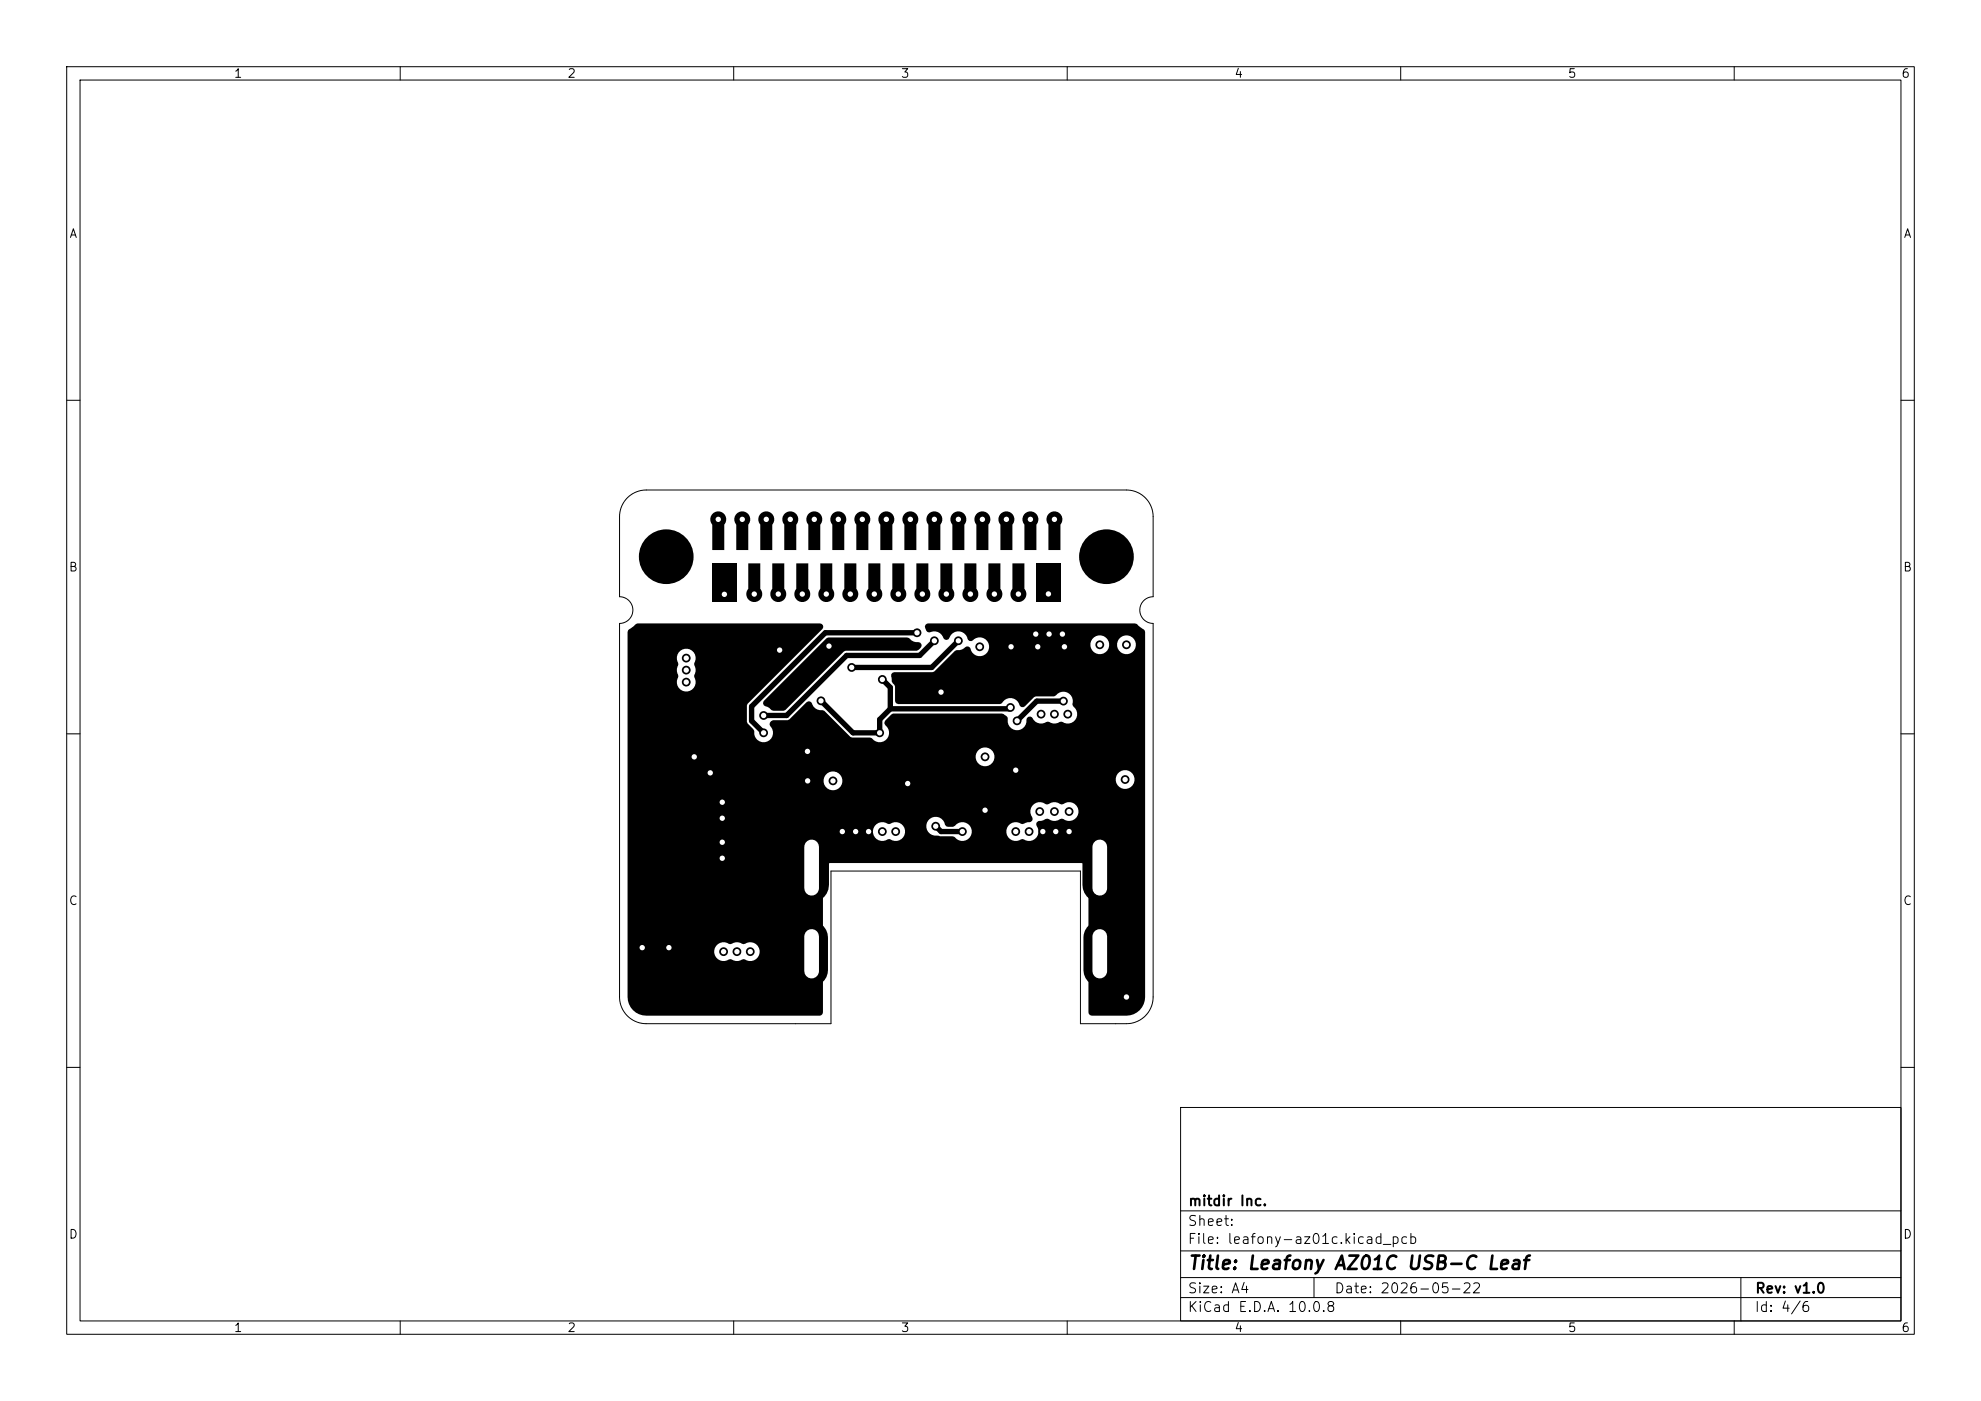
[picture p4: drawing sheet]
<svg xmlns="http://www.w3.org/2000/svg" width="297mm" height="210mm" viewBox="0 0 297 210" stroke-linecap="round" stroke-linejoin="round" font-family="sans-serif">
<defs><g id="words">
<text font-size="2" x="178" y="190.8">Title: Leafony AZ01C USB-C Leaf</text>
<g font-size="1.5">
<text x="178" y="184.1">Sheet:</text>
<text x="178" y="181.1">mitdir Inc.</text>
<text x="178" y="186.8">File: leafony-az01c.kicad_pcb</text>
<text x="178" y="197">KiCad E.D.A. 10.0.8</text>
<text x="178" y="194.2">Size: A4</text>
<text x="200" y="194.2">Date: 2026-05-22</text>
<text x="263" y="197">Id: 4/6</text>
<text x="263" y="194.2">Rev: v1.0</text>
</g>
<g font-size="1.3">
<text x="35" y="12">1</text>
<text x="85" y="12">2</text>
<text x="135" y="12">3</text>
<text x="185" y="12">4</text>
<text x="235" y="12">5</text>
<text x="285" y="12">6</text>
<text x="10.3" y="36">A</text>
<text x="285.3" y="36">A</text>
<text x="10.2" y="86">B</text>
<text x="285.2" y="86">B</text>
<text x="10.2" y="136">C</text>
<text x="285.2" y="136">C</text>
<text x="10.2" y="186">D</text>
<text x="285.2" y="186">D</text>
<text x="35" y="200">1</text>
<text x="85" y="200">2</text>
<text x="135" y="200">3</text>
<text x="185" y="200">4</text>
<text x="235" y="200">5</text>
<text x="285" y="200">6</text>
</g>
</g></defs>
<g fill="none" stroke="#000" stroke-width=".15">
<path d="M10 10h277v190h-277zM12 12h273v186h-273zM60 10v2M110 10v2M160 10v2M210 10v2M260 10v2M10 60h2M94.1 74.6a4 4 0 0 1 2.8-1.1h72a4 4 0 0 1 4 4v12a2 2 0 0 0-2 2 2 2 0 0 0 2 2v56a4 4 0 0 1-4 4h-6.9v-22.9h-37.4v22.9h-27.7a4 4 0 0 1-4-4v-56a2 2 0 0 0 2-2 2 2 0 0 0-2-2v-12a4 4 0 0 1 1.2-2.9zM285 60h2M10 110h2M285 110h2"/>
<path d="M10 160h2M177 166h108v32h-108zM285 160h2M60 198v2M110 198v2M160 198v2M177 194.5h108M177 191.5h108M177 187.5h108M177 181.5h108M197 191.5v3M210 198v2"/>
<path d="M260 198v2M261 191.5v6.5"/>
</g>
<path d="M121.7 127.5v5.2M164.9 127.5v5.2" fill="none" stroke="#000" stroke-width="5.2"/>
<path d="M121.7 140.5v4.9M164.9 140.5v4.9" fill="none" stroke="#000" stroke-width="4.9"/>
<g fill="#000">
<path d="M106.7 77.1a1.2 1.2 0 0 1 1.7-.2 1.2 1.2 0 0 1 .2 1.7v3.9h-1.8l-.1-3.9a1.2 1.2 0 0 1 0-1.5zM110.3 77.1a1.2 1.2 0 0 1 1.7-.2 1.2 1.2 0 0 1 .2 1.7v3.9h-1.8l-.1-3.9a1.2 1.2 0 0 1 0-1.5zM114.2 76.9a1.2 1.2 0 0 1 1.6 .1 1.2 1.2 0 0 1 0 1.6v3.9h-1.8l-.1-3.9a1.2 1.2 0 0 1 .3-1.7zM117.5 77.1a1.2 1.2 0 0 1 1.7-.2 1.2 1.2 0 0 1 .2 1.7v3.9h-1.8l-.1-3.9a1.2 1.2 0 0 1 0-1.5zM121.1 77.1a1.2 1.2 0 0 1 1.7-.2 1.2 1.2 0 0 1 .2 1.7v3.9h-1.8l-.1-3.9a1.2 1.2 0 0 1 0-1.5zM125 76.9a1.2 1.2 0 0 1 1.6 .1 1.2 1.2 0 0 1 0 1.6v3.9h-1.8l-.1-3.9a1.2 1.2 0 0 1 .3-1.7zM128.3 77.1a1.2 1.2 0 0 1 1.7-.2 1.2 1.2 0 0 1 .2 1.7v3.9h-1.8l-.1-3.9a1.2 1.2 0 0 1 0-1.5zM131.9 77.1a1.2 1.2 0 0 1 1.7-.2 1.2 1.2 0 0 1 .2 1.7v3.9h-1.8l-.1-3.9a1.2 1.2 0 0 1 0-1.5zM135.8 76.9a1.2 1.2 0 0 1 1.6 .1 1.2 1.2 0 0 1 0 1.6v3.9h-1.8l-.1-3.9a1.2 1.2 0 0 1 .3-1.7zM139.1 77.1a1.2 1.2 0 0 1 1.7-.2 1.2 1.2 0 0 1 .2 1.7v3.9h-1.8l-.1-3.9a1.2 1.2 0 0 1 0-1.5zM143 76.9a1.2 1.2 0 0 1 1.6 .1 1.2 1.2 0 0 1 0 1.6v3.9h-1.8l-.1-3.9a1.2 1.2 0 0 1 .3-1.7zM146.6 76.9a1.2 1.2 0 0 1 1.6 .1 1.2 1.2 0 0 1 0 1.6v3.9h-1.8l-.1-3.9a1.2 1.2 0 0 1 .3-1.7z"/>
<path d="M150.2 76.9a1.2 1.2 0 0 1 1.6 .1 1.2 1.2 0 0 1 0 1.6v3.9h-1.8l-.1-3.9a1.2 1.2 0 0 1 .3-1.7zM153.8 76.9a1.2 1.2 0 0 1 1.6 .1 1.2 1.2 0 0 1 0 1.6v3.9h-1.8l-.1-3.9a1.2 1.2 0 0 1 .3-1.7zM157.1 77.1a1.2 1.2 0 0 1 1.7-.2 1.2 1.2 0 0 1 .2 1.7v3.9h-1.8l-.1-3.9a1.2 1.2 0 0 1 0-1.5zM106.8 84.5h3.6v5.8h-3.6zM112.2 84.5h1.8v3.8a1.2 1.2 0 0 1-.1 1.6 1.2 1.2 0 0 1-1.6 0 1.2 1.2 0 0 1-.1-1.6zM115.8 84.5h1.8v3.8a1.2 1.2 0 0 1-.1 1.6 1.2 1.2 0 0 1-1.6 0 1.2 1.2 0 0 1-.1-1.6zM119.4 84.5h1.8v3.8a1.2 1.2 0 0 1-.1 1.6 1.2 1.2 0 0 1-1.6 0 1.2 1.2 0 0 1-.1-1.6zM94.2 94.5l1-.9 .4-.1h27.3a.5 .5 0 0 1 .5 .3 .5 .5 0 0 1-.1 .5l-11.2 11.2-.1 .3v2.4l.1 .2 .8 .9 .2 .4a1.41 1.41 0 0 0 1.8 1.5 1.41 1.41 0 0 0 .6-2.3 .59 .59 0 0 1 .5-.9h2.1l.2-.2 2.9-2.7a1.05 1.05 0 0 1 .8 .8 1.42 1.42 0 0 0 1.3 .6l.3 .1 3.9 3.8 .2 .2h2.7l.4 .1a1.42 1.42 0 0 0 2.1 .2 1.42 1.42 0 0 0-.2-2.2l-.1-.3 .1-.3 .9-1 .4-.1h16.2h.3a.91 .91 0 0 1 .6 1.2 1.41 1.41 0 0 0 1.6 1.3 1.41 1.41 0 0 0 1.2-1.6 .54 .54 0 0 1 .5-.5 .54 .54 0 0 1 .6 .5 1.39 1.39 0 0 0 1.8 .3h.5a1.34 1.34 0 0 0 1.5 0h.5a1.41 1.41 0 0 0 2-.4 1.41 1.41 0 0 0-.4-1.9l-.1-.5a1.41 1.41 0 0 0-.8-1.6 1.41 1.41 0 0 0-1.7 .4l-.3 .2h-2.7l-.3 .1-1.6 1.5a.54 .54 0 0 1-.6-.5 1.4 1.4 0 0 0-2.5-.2l-.4 .2h-15.2h-.3l-.2-.2v-2.4l-.3-.4a1.57 1.57 0 0 1-.1-1.6l.3-.1h5.7l.3-.2 3-3 .3-.1 .8-.1 .3-.2a.55 .55 0 0 1 .7-.3 .55 .55 0 0 1 .4 .6 1.41 1.41 0 0 0 1.8 .8 1.41 1.41 0 0 0 .8-1.8h15.3v.3a1.41 1.41 0 0 0 1.6 1.3 1.41 1.41 0 0 0 1.2-1.6h1.2v.3a1.41 1.41 0 0 0 2.1 1 1.41 1.41 0 0 0 0-2.3 1.41 1.41 0 0 0-2.1 1h-1.2l-.1-.4a1.41 1.41 0 0 0-1.5-.9 1.41 1.41 0 0 0-1.2 1.3l-15.3-.1a1.4 1.4 0 0 0-2.3-.4 .63 .63 0 0 1-.7 0 .63 .63 0 0 1-.3-.6 1.46 1.46 0 0 0-1.5-.7 1.46 1.46 0 0 0-1.2 1.1 .58 .58 0 0 1-.9-.4 1.52 1.52 0 0 0-2-.6 .88 .88 0 0 1-.5-1.1l.4-.2h31h.2l.3 .3a1.7 1.7 0 0 1 1 .9v54.7a2.81 2.81 0 0 1-2.8 2.8h-5.2h-.3l-.2-.2v-21.6l-.1-.3a1.21 1.21 0 0 0-1-.7h-37.7l-.3 .1a1.21 1.21 0 0 0-.7 .9v21.4l-.1 .2-.2 .2h-26.2a2.8 2.8 0 0 1-2.8-2.8v-6.9h13a1.4 1.4 0 0 0 .6 1.3 1.4 1.4 0 0 0 1.5 0h.5a1.69 1.69 0 0 0 1.8 0 1.45 1.45 0 0 0 2-.2 1.45 1.45 0 0 0-.2-2.1 1.7 1.7 0 0 0-1.8 0l-.5-.2a1.79 1.79 0 0 0-1.5 .2 1.5 1.5 0 0 0-2.4 1h-13v-18h36.8v.3a1.4 1.4 0 0 0 2.1 1h.5a1.4 1.4 0 0 0 1.9-.3 1.4 1.4 0 0 0-.1-1.8h3.6v.3a1.58 1.58 0 0 0 1.9 1.3l2 .1 .4 .1a1.42 1.42 0 0 0 1.6 .5 1.42 1.42 0 0 0 .9-1.5h5.2v.3a1.4 1.4 0 0 0 2.1 1h.5a1.41 1.41 0 0 0 1.8-.2 1.41 1.41 0 0 0 .1-1.8 .53 .53 0 0 1 .1-.6 .53 .53 0 0 1 .6-.1l.4-.2a.72 .72 0 0 1 1 .1l.8 .1 .9-.4 .2 .1a1.41 1.41 0 0 0 1.9-.2 1.41 1.41 0 0 0 0-1.9 1.41 1.41 0 0 0-1.9-.2l-.2 .1-.8-.3a1.34 1.34 0 0 0-1.2 .2h-.5a1.41 1.41 0 0 0-1.8 .2 1.41 1.41 0 0 0-.1 1.8 .53 .53 0 0 1-.1 .6 .53 .53 0 0 1-.6 .1l-.8 .3h-.3a1.4 1.4 0 0 0-2.1 1h-5.2l-.1-.4a1.42 1.42 0 0 0-2.4-.3 1.22 1.22 0 0 1-1.5-.1 1.42 1.42 0 0 0-1.4-1.3 1.42 1.42 0 0 0-1.4 1.3h-3.6l-.5-.4a1.79 1.79 0 0 0-1.5 .2 1.48 1.48 0 0 0-2.4 1h-36.8v-7.6h29.4v.3a1.41 1.41 0 0 0 1.7 1.2 1.41 1.41 0 0 0 1-1.7h41.1v.3a1.41 1.41 0 0 0 2.1 1 1.41 1.41 0 0 0 0-2.3 1.41 1.41 0 0 0-2.1 1h-41.1v-.2a1.41 1.41 0 0 0-1.5-.9 1.41 1.41 0 0 0-1.2 1.3h-29.4v-3.6h52.2v.3a1.41 1.41 0 0 0 2.1 1 1.41 1.41 0 0 0 0-2.3 1.41 1.41 0 0 0-2.1 1h-52.2v-14.8h7.4l.1 .7a.56 .56 0 0 1 0 .7l-.1 .4 .1 .7a.56 .56 0 0 1 0 .7 1.41 1.41 0 0 0 1.3 2 1.41 1.41 0 0 0 1.2-2.1v-.5a1.69 1.69 0 0 0 0-1.6 1.43 1.43 0 0 0-.7-2.1 1.43 1.43 0 0 0-1.9 1.1h-7.4zM123 84.5h1.8v3.8a1.2 1.2 0 0 1-.1 1.6 1.2 1.2 0 0 1-1.6 0 1.2 1.2 0 0 1-.1-1.6zM126.6 84.5h1.8v3.8a1.2 1.2 0 0 1-.1 1.6 1.2 1.2 0 0 1-1.6 0 1.2 1.2 0 0 1-.1-1.6zM130.2 84.5h1.8v3.8a1.2 1.2 0 0 1-.1 1.6 1.2 1.2 0 0 1-1.6 0 1.2 1.2 0 0 1-.1-1.6zM133.8 84.5h1.8v3.8a1.2 1.2 0 0 1-.1 1.6 1.2 1.2 0 0 1-1.6 0 1.2 1.2 0 0 1-.1-1.6z"/>
<path d="M114.5 105l9.4-9.3 .2-.1h11.9l.4 .1a1.42 1.42 0 0 0 1.3 .6 .59 .59 0 0 1 .5 .5 .59 .59 0 0 1-.5 .6l-.3 .1h-10.6l-.3 .2-8.7 8.7-.4 .1h-1.4h-.3l-.7-.6a.55 .55 0 0 1-.5-.2 .55 .55 0 0 1 0-.7zM137.4 84.5h1.8v3.8a1.2 1.2 0 0 1-.1 1.6 1.2 1.2 0 0 1-1.6 0 1.2 1.2 0 0 1-.1-1.6zM141 84.5h1.8v3.8a1.2 1.2 0 0 1-.1 1.6 1.2 1.2 0 0 1-1.6 0 1.2 1.2 0 0 1-.1-1.6zM144.6 84.5h1.8v3.8a1.2 1.2 0 0 1-.1 1.6 1.2 1.2 0 0 1-1.6 0 1.2 1.2 0 0 1-.1-1.6zM148.2 84.5h1.8v3.8a1.2 1.2 0 0 1-.1 1.6 1.2 1.2 0 0 1-1.6 0 1.2 1.2 0 0 1-.1-1.6zM151.8 84.5h1.8v3.8a1.2 1.2 0 0 1-.1 1.6 1.2 1.2 0 0 1-1.6 0 1.2 1.2 0 0 1-.1-1.6zM155.4 84.5h3.6v5.8h-3.6z"/>
<circle cx="107.7" cy="77.8" r=".66"/>
<circle cx="111.3" cy="77.8" r=".66"/>
<circle cx="114.9" cy="77.8" r=".66"/>
<circle cx="118.5" cy="77.8" r=".66"/>
<circle cx="122.1" cy="77.8" r=".66"/>
<circle cx="125.7" cy="77.8" r=".66"/>
<circle cx="129.3" cy="77.8" r=".66"/>
<circle cx="132.9" cy="77.8" r=".66"/>
<circle cx="136.5" cy="77.8" r=".66"/>
<circle cx="140.1" cy="77.8" r=".66"/>
<circle cx="143.7" cy="77.8" r=".66"/>
<circle cx="147.3" cy="77.8" r=".66"/>
<circle cx="150.9" cy="77.8" r=".66"/>
<circle cx="154.5" cy="77.8" r=".66"/>
<circle cx="158.1" cy="77.8" r=".66"/>
<circle cx="102.9" cy="98.7" r=".66"/>
<circle cx="108.6" cy="89.1" r=".66"/>
<circle cx="113.1" cy="89.1" r=".66"/>
<circle cx="116.7" cy="89" r=".66"/>
<circle cx="116.9" cy="97.4" r=".66"/>
<circle cx="120.3" cy="89.1" r=".66"/>
<circle cx="123.9" cy="89.1" r=".66"/>
<circle cx="124.3" cy="96.8" r=".66"/>
<circle cx="127.5" cy="89.1" r=".66"/>
<circle cx="131.1" cy="89" r=".66"/>
<circle cx="134.7" cy="89.1" r=".66"/>
<circle cx="137.5" cy="94.8" r=".66"/>
<circle cx="138.3" cy="89.1" r=".66"/>
<circle cx="140.1" cy="96" r=".66"/>
<circle cx="141.9" cy="89.1" r=".66"/>
<circle cx="143.7" cy="96.1" r=".66"/>
<circle cx="145.5" cy="89.1" r=".66"/>
<circle cx="146.9" cy="96.9" r=".66"/>
<circle cx="149.1" cy="89.1" r=".66"/>
<circle cx="151.6" cy="96.9" r=".66"/>
<circle cx="152.7" cy="89.1" r=".66"/>
<circle cx="155.3" cy="95.1" r=".66"/>
<circle cx="155.6" cy="96.9" r=".66"/>
<circle cx="157.2" cy="89" r=".66"/>
<circle cx="157.3" cy="95.1" r=".66"/>
<circle cx="159.3" cy="95" r=".66"/>
<circle cx="159.6" cy="96.9" r=".66"/>
<circle cx="164.9" cy="96.7" r=".66"/>
<circle cx="168.9" cy="96.7" r=".66"/>
<circle cx="102.9" cy="102.2" r=".66"/>
<circle cx="102.9" cy="100.4" r=".66"/>
<circle cx="104.1" cy="113.5" r=".66"/>
<circle cx="106.5" cy="115.8" r=".66"/>
<circle cx="114.5" cy="107.2" r=".66"/>
<circle cx="114.5" cy="109.8" r=".66"/>
<circle cx="121.1" cy="112.6" r=".66"/>
<circle cx="121.1" cy="117.1" r=".66"/>
<circle cx="123.1" cy="105" r=".66"/>
<circle cx="124.9" cy="117.1" r=".66"/>
<circle cx="127.7" cy="100.1" r=".66"/>
<circle cx="131.9" cy="109.8" r=".66"/>
<circle cx="132.3" cy="101.8" r=".66"/>
<circle cx="136.1" cy="117.4" r=".66"/>
<circle cx="141.1" cy="103.7" r=".66"/>
<circle cx="147.7" cy="113.5" r=".66"/>
<circle cx="151.5" cy="106.1" r=".66"/>
<circle cx="152.3" cy="115.5" r=".66"/>
<circle cx="152.5" cy="108.1" r=".66"/>
<circle cx="156.1" cy="107.1" r=".66"/>
<circle cx="158.1" cy="107.1" r=".66"/>
<circle cx="159.4" cy="105.1" r=".66"/>
<circle cx="160.1" cy="107.1" r=".66"/>
<circle cx="168.7" cy="116.8" r=".66"/>
<circle cx="108.3" cy="122.6" r=".66"/>
<circle cx="108.3" cy="128.6" r=".66"/>
<circle cx="108.3" cy="120.2" r=".66"/>
<circle cx="108.3" cy="126.2" r=".66"/>
<circle cx="126.3" cy="124.6" r=".66"/>
<circle cx="128.3" cy="124.6" r=".66"/>
<circle cx="130.2" cy="124.6" r=".66"/>
<circle cx="132.3" cy="124.6" r=".66"/>
<circle cx="134.3" cy="124.6" r=".66"/>
<circle cx="140.3" cy="123.8" r=".66"/>
<circle cx="144.3" cy="124.6" r=".66"/>
<circle cx="147.7" cy="121.5" r=".66"/>
<circle cx="152.3" cy="124.6" r=".66"/>
<circle cx="154.3" cy="124.6" r=".66"/>
<circle cx="155.9" cy="121.6" r=".66"/>
<circle cx="156.3" cy="124.6" r=".66"/>
<circle cx="158.1" cy="121.6" r=".66"/>
<circle cx="158.3" cy="124.6" r=".66"/>
<circle cx="160.3" cy="124.6" r=".66"/>
<circle cx="160.3" cy="121.6" r=".66"/>
<circle cx="96.3" cy="142" r=".66"/>
<circle cx="100.3" cy="142" r=".66"/>
<circle cx="108.5" cy="142.6" r=".66"/>
<circle cx="110.5" cy="142.6" r=".66"/>
<circle cx="112.5" cy="142.6" r=".66"/>
<circle cx="168.9" cy="149.4" r=".66"/>
</g>
<path d="M137.5 94.9h-13.8l-11 11v2.1l1.8 1.9M140.1 96.1l-2.2 2.2h-11l-9 9h-3.4M143.7 96.1l-4 4h-12M123.1 105.1l4.8 4.8h4v-2l1.6-1.6M132.3 101.9l1.2 1.2v3.2M151.5 106.1l-.2 .2h-17.8M159.4 105.1h-4l-2.9 3M140.3 123.9l.8 .8h3.2" fill="none" stroke="#000" stroke-width=".8"/>
<g fill="#fff">
<circle cx="116.9" cy="97.5" r=".4"/>
<circle cx="158.3" cy="124.7" r=".4"/>
<circle cx="168.9" cy="149.5" r=".4"/>
<circle cx="108.3" cy="122.7" r=".4"/>
<circle cx="155.3" cy="95.1" r=".4"/>
<circle cx="100.3" cy="142.1" r=".4"/>
<circle cx="108.3" cy="120.3" r=".4"/>
<circle cx="136.1" cy="117.5" r=".4"/>
<circle cx="121.1" cy="112.6" r=".4"/>
<circle cx="108.3" cy="128.7" r=".4"/>
<circle cx="141.1" cy="103.8" r=".4"/>
<circle cx="130.2" cy="124.7" r=".4"/>
<circle cx="147.7" cy="121.5" r=".4"/>
<circle cx="104.1" cy="113.5" r=".4"/>
<circle cx="160.3" cy="124.7" r=".4"/>
<circle cx="159.3" cy="95.1" r=".4"/>
<circle cx="96.3" cy="142.1" r=".4"/>
<circle cx="126.3" cy="124.7" r=".4"/>
<circle cx="157.2" cy="89" r=".4"/>
<circle cx="157.3" cy="95.1" r=".4"/>
<circle cx="128.3" cy="124.7" r=".4"/>
<circle cx="156.3" cy="124.7" r=".4"/>
<circle cx="106.5" cy="115.9" r=".4"/>
<circle cx="152.3" cy="115.5" r=".4"/>
<circle cx="159.6" cy="97" r=".4"/>
<circle cx="155.6" cy="97" r=".4"/>
<circle cx="108.3" cy="126.3" r=".4"/>
<circle cx="121.1" cy="117.1" r=".4"/>
<circle cx="124.3" cy="96.9" r=".4"/>
<circle cx="151.6" cy="97" r=".4"/>
<circle cx="124.9" cy="117.1" r=".4"/>
<circle cx="102.9" cy="100.5" r=".4"/>
<circle cx="108.6" cy="89.1" r=".4"/>
<circle cx="102.9" cy="98.7" r=".4"/>
<circle cx="102.9" cy="102.3" r=".4"/>
<circle cx="168.7" cy="116.9" r=".4"/>
<circle cx="113.1" cy="89.1" r=".4"/>
<circle cx="158.1" cy="107.1" r=".4"/>
<circle cx="110.5" cy="142.7" r=".4"/>
<circle cx="147.7" cy="113.5" r=".4"/>
<circle cx="112.5" cy="142.7" r=".4"/>
<circle cx="156.1" cy="107.1" r=".4"/>
<circle cx="160.1" cy="107.1" r=".4"/>
<circle cx="164.9" cy="96.7" r=".4"/>
<circle cx="108.5" cy="142.7" r=".4"/>
<circle cx="140.3" cy="123.9" r=".4"/>
<circle cx="144.3" cy="124.7" r=".4"/>
<circle cx="151.5" cy="106.1" r=".4"/>
<circle cx="132.3" cy="101.9" r=".4"/>
<circle cx="131.9" cy="109.9" r=".4"/>
<circle cx="123.1" cy="105.1" r=".4"/>
<circle cx="127.7" cy="100.1" r=".4"/>
<circle cx="140.1" cy="77.9" r=".4"/>
<circle cx="143.7" cy="96.1" r=".4"/>
<circle cx="114.5" cy="107.3" r=".4"/>
<circle cx="136.5" cy="77.9" r=".4"/>
<circle cx="140.1" cy="96.1" r=".4"/>
<circle cx="114.5" cy="109.9" r=".4"/>
<circle cx="137.5" cy="94.9" r=".4"/>
<circle cx="152.3" cy="124.7" r=".4"/>
<circle cx="158.1" cy="121.7" r=".4"/>
<circle cx="132.3" cy="124.7" r=".4"/>
<circle cx="134.3" cy="124.7" r=".4"/>
<circle cx="160.3" cy="121.7" r=".4"/>
<circle cx="155.9" cy="121.7" r=".4"/>
<circle cx="154.3" cy="124.7" r=".4"/>
<circle cx="159.4" cy="105.1" r=".4"/>
<circle cx="152.5" cy="108.1" r=".4"/>
<circle cx="168.9" cy="96.7" r=".4"/>
<circle cx="146.9" cy="97" r=".4"/>
<circle cx="107.7" cy="77.9" r=".4"/>
<circle cx="111.3" cy="77.9" r=".4"/>
<circle cx="116.7" cy="89.1" r=".4"/>
<circle cx="114.9" cy="77.9" r=".4"/>
<circle cx="120.3" cy="89.1" r=".4"/>
<circle cx="118.5" cy="77.9" r=".4"/>
<circle cx="123.9" cy="89.1" r=".4"/>
<circle cx="122.1" cy="77.9" r=".4"/>
<circle cx="127.5" cy="89.1" r=".4"/>
<circle cx="125.7" cy="77.9" r=".4"/>
<circle cx="131.1" cy="89.1" r=".4"/>
<circle cx="129.3" cy="77.9" r=".4"/>
<circle cx="134.7" cy="89.1" r=".4"/>
<circle cx="132.9" cy="77.9" r=".4"/>
<circle cx="138.3" cy="89.1" r=".4"/>
<circle cx="141.9" cy="89.1" r=".4"/>
<circle cx="145.5" cy="89.1" r=".4"/>
<circle cx="143.7" cy="77.9" r=".4"/>
<circle cx="149.1" cy="89.1" r=".4"/>
<circle cx="147.3" cy="77.9" r=".4"/>
<circle cx="152.7" cy="89.1" r=".4"/>
<circle cx="150.9" cy="77.9" r=".4"/>
<circle cx="154.5" cy="77.9" r=".4"/>
<circle cx="158.1" cy="77.9" r=".4"/>
</g>
<path d="M121.7 127v6.2M164.9 127v6.2M121.7 140.4v5.2M164.9 140.4v5.2" fill="none" stroke="#fff" stroke-width="2.2"/>
<g fill="#000">
<circle cx="99.9" cy="83.5" r="4.1"/>
<circle cx="165.9" cy="83.5" r="4.1"/>
</g>
<use href="#words"/>
</svg>
